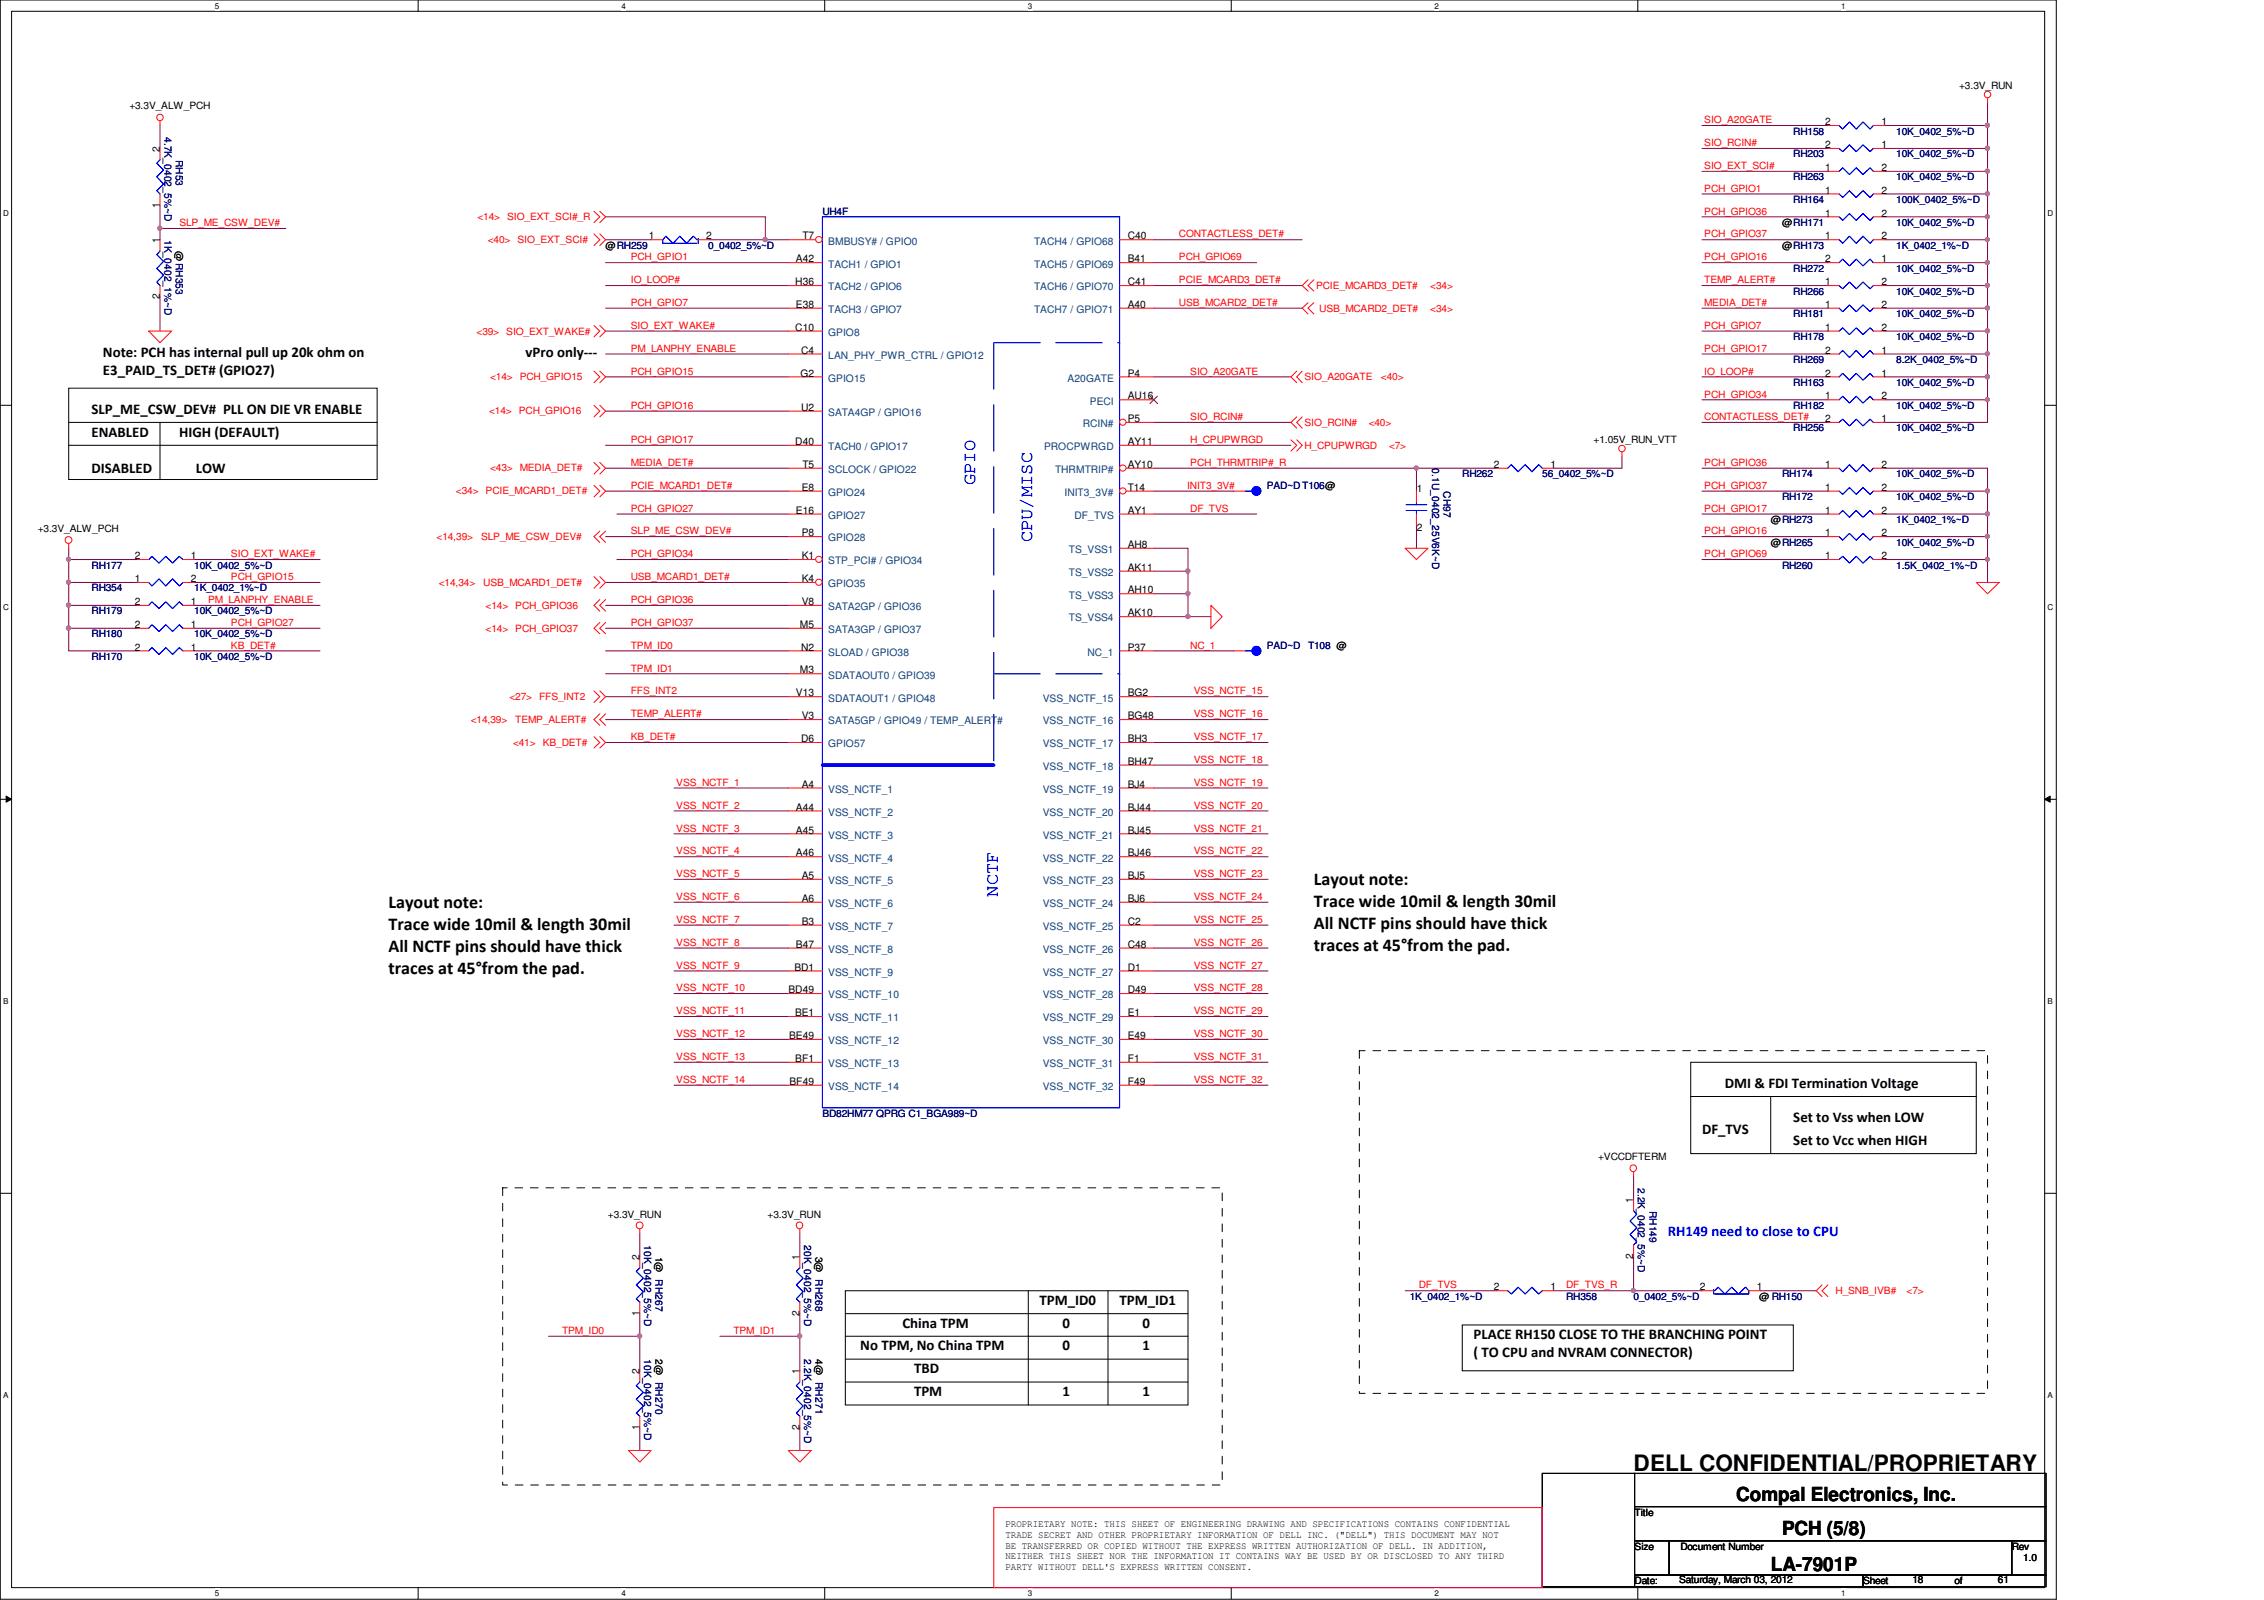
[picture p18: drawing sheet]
<svg xmlns="http://www.w3.org/2000/svg" width="297mm" height="210mm" viewBox="0 0 297 210" stroke-linecap="round" stroke-linejoin="round" font-family="sans-serif">
<defs><g id="words">
<text font-size="3" x="214.3" y="193">DELL CONFIDENTIAL/PROPRIETARY</text>
<g font-size="2.5">
<text x="227.8" y="196.9">Compal Electronics, Inc.</text>
<text x="233.8" y="201.4">PCH (5/8)</text>
<text x="232.3" y="206.2">LA-7901P</text>
</g>
<g font-size="2.4" fill="#00f">
<text x="127.9" y="63.7" transform="rotate(-90 127.9 63.7)">GPIO</text>
<text x="135.4" y="71.2" transform="rotate(-90 135.4 71.2)">CPU/MISC</text>
<text x="130.9" y="117.6" transform="rotate(-90 130.9 117.6)">NCTF</text>
</g>
<g font-size="2.4">
<text x="51" y="119.1">Layout note:</text>
<text x="172.4" y="116.1">Layout note:</text>
<text x="172.4" y="119">Trace wide 10mil &amp; length 30mil</text>
<text x="51" y="122">Trace wide 10mil &amp; length 30mil</text>
<text x="51" y="124.9">All NCTF pins should have thick</text>
<text x="172.4" y="121.9">All NCTF pins should have thick</text>
<text x="172.4" y="124.8">traces at 45°from the pad.</text>
<text x="51" y="127.8">traces at 45°from the pad.</text>
</g>
<g font-size="1.9">
<text x="13.5" y="46.8">Note: PCH has internal pull up 20k ohm on</text>
<text x="69" y="46.8">vPro only---</text>
<text x="13.5" y="49.2">E3_PAID_TS_DET# (GPIO27)</text>
<text x="12" y="57.3">ENABLED</text>
<text x="12" y="54.3">SLP_ME_CSW_DEV# PLL ON DIE VR ENABLE</text>
<text x="23.5" y="57.3">HIGH (DEFAULT)</text>
<text x="12" y="62">DISABLED</text>
<text x="25.7" y="62">LOW</text>
<text x="226.3" y="142.7">DMI &amp; FDI Termination Voltage</text>
<text x="223.3" y="148.7">DF_TVS</text>
<text x="235.3" y="147.2">Set to Vss when LOW</text>
<text x="235.3" y="150.2">Set to Vcc when HIGH</text>
<text x="136.4" y="171.2">TPM_ID0</text>
<text x="146.9" y="171.2">TPM_ID1</text>
<text x="112.9" y="177.2">No TPM, No China TPM</text>
<text x="118.4" y="174.2">China TPM</text>
<text x="139.4" y="174.2">0</text>
<text x="139.4" y="177.2">0</text>
<text x="149.9" y="174.2">0</text>
<text x="149.9" y="177.2">1</text>
<text x="193.3" y="175.7">PLACE RH150 CLOSE TO THE BRANCHING POINT</text>
<text x="193.3" y="178.1">( TO CPU and NVRAM CONNECTOR)</text>
<text x="119.9" y="180.2">TBD</text>
<text x="119.9" y="183.2">TPM</text>
<text x="139.4" y="183.2">1</text>
<text x="149.9" y="183.2">1</text>
</g>
<text font-size="1.9" fill="#00f" x="218.8" y="162.2">RH149 need to close to CPU</text>
<g font-size="1.4">
<text x="239.5" y="16.4">2</text>
<text x="246.8" y="16.4">1</text>
<text x="21" y="19.9" transform="rotate(-90 21 19.9)">2</text>
<text x="239.5" y="19.4">2</text>
<text x="239.5" y="22.4">1</text>
<text x="246.8" y="19.4">1</text>
<text x="246.8" y="22.4">2</text>
<text x="21" y="27.3" transform="rotate(-90 21 27.3)">1</text>
<text x="239.5" y="28.4">1</text>
<text x="239.5" y="25.4">1</text>
<text x="246.8" y="28.4">2</text>
<text x="246.8" y="25.4">2</text>
<text x="21" y="31.9" transform="rotate(-90 21 31.9)">1</text>
<text x="85.1" y="31.4">1</text>
<text x="92.7" y="31.4">2</text>
<text x="104.4" y="34.4">A42</text>
<text x="105.3" y="31.4">T7</text>
<text x="148" y="31.4">C40</text>
<text x="148" y="34.4">B41</text>
<text x="239.5" y="31.4">1</text>
<text x="239.5" y="34.4">2</text>
<text x="246.8" y="31.4">2</text>
<text x="246.8" y="34.4">1</text>
<text x="21" y="39.3" transform="rotate(-90 21 39.3)">2</text>
<text x="104.3" y="37.4">H36</text>
<text x="104.4" y="40.4">E38</text>
<text x="148" y="37.4">C41</text>
<text x="148" y="40.4">A40</text>
<text x="239.5" y="40.4">1</text>
<text x="239.5" y="37.4">1</text>
<text x="246.8" y="40.4">2</text>
<text x="246.8" y="37.4">2</text>
<text x="104.3" y="43.4">C10</text>
<text x="105.1" y="46.4">C4</text>
<text x="239.5" y="46.4">2</text>
<text x="239.5" y="43.4">1</text>
<text x="246.8" y="46.4">1</text>
<text x="246.8" y="43.4">2</text>
<text x="105" y="49.4">G2</text>
<text x="105.1" y="53.9">U2</text>
<text x="148" y="52.4">AU16</text>
<text x="148" y="49.4">P4</text>
<text x="239.5" y="49.4">2</text>
<text x="239.5" y="52.4">1</text>
<text x="246.8" y="49.4">1</text>
<text x="246.8" y="52.4">2</text>
<text x="104.3" y="58.4">D40</text>
<text x="148" y="55.4">P5</text>
<text x="148" y="58.4">AY11</text>
<text x="239.5" y="55.4">2</text>
<text x="246.8" y="55.4">1</text>
<text x="105.2" y="64.4">E8</text>
<text x="105.3" y="61.4">T5</text>
<text x="148" y="64.4">T14</text>
<text x="148" y="61.4">AY10</text>
<text x="185.9" y="64.6">1</text>
<text x="196" y="61.4">2</text>
<text x="203.4" y="61.4">1</text>
<text x="239.5" y="64.4">1</text>
<text x="239.5" y="61.4">1</text>
<text x="246.8" y="64.4">2</text>
<text x="246.8" y="61.4">2</text>
<text x="104.4" y="67.4">E16</text>
<text x="105.2" y="70.4">P8</text>
<text x="148" y="71.9">AH8</text>
<text x="148" y="67.4">AY1</text>
<text x="185.9" y="69.7">2</text>
<text x="239.5" y="70.4">1</text>
<text x="239.5" y="67.4">1</text>
<text x="246.8" y="70.4">2</text>
<text x="246.8" y="67.4">2</text>
<text x="17.7" y="73.4">2</text>
<text x="17.7" y="76.4">1</text>
<text x="25.1" y="73.4">1</text>
<text x="25.1" y="76.4">2</text>
<text x="105.2" y="73.4">K1</text>
<text x="105.2" y="76.4">K4</text>
<text x="148" y="77.9">AH10</text>
<text x="148" y="74.9">AK11</text>
<text x="239.5" y="73.4">1</text>
<text x="246.8" y="73.4">2</text>
<text x="17.7" y="79.4">2</text>
<text x="17.7" y="82.4">2</text>
<text x="25.1" y="79.4">1</text>
<text x="25.1" y="82.4">1</text>
<text x="104.9" y="82.4">M5</text>
<text x="105.2" y="79.4">V8</text>
<text x="148" y="80.9">AK10</text>
<text x="17.7" y="85.3">2</text>
<text x="25.1" y="85.3">1</text>
<text x="104.9" y="88.3">M3</text>
<text x="105.1" y="85.3">N2</text>
<text x="148" y="85.3">P37</text>
<text x="104.4" y="91.4">V13</text>
<text x="105.2" y="94.4">V3</text>
<text x="148" y="91.4">BG2</text>
<text x="148" y="94.4">BG48</text>
<text x="105.1" y="97.4">D6</text>
<text x="148" y="97.4">BH3</text>
<text x="148" y="100.3">BH47</text>
<text x="104.4" y="106.3">A44</text>
<text x="105.2" y="103.3">A4</text>
<text x="148" y="103.3">BJ4</text>
<text x="148" y="106.3">BJ44</text>
<text x="104.4" y="109.3">A45</text>
<text x="104.4" y="112.4">A46</text>
<text x="148" y="109.3">BJ45</text>
<text x="148" y="112.4">BJ46</text>
<text x="105.2" y="115.3">A5</text>
<text x="105.2" y="118.3">A6</text>
<text x="148" y="115.3">BJ5</text>
<text x="148" y="118.3">BJ6</text>
<text x="104.4" y="124.3">B47</text>
<text x="105.2" y="121.3">B3</text>
<text x="148" y="121.3">C2</text>
<text x="148" y="124.3">C48</text>
<text x="103.5" y="130.3">BD49</text>
<text x="104.2" y="127.3">BD1</text>
<text x="148" y="127.3">D1</text>
<text x="148" y="130.3">D49</text>
<text x="103.5" y="136.3">BE49</text>
<text x="104.3" y="133.3">BE1</text>
<text x="148" y="133.3">E1</text>
<text x="148" y="136.3">E49</text>
<text x="103.6" y="142.3">BF49</text>
<text x="104.3" y="139.3">BF1</text>
<text x="148" y="142.3">F49</text>
<text x="148" y="139.3">F1</text>
<text x="214.3" y="157.8" transform="rotate(-90 214.3 157.8)">1</text>
<text x="83.9" y="165.3" transform="rotate(-90 83.9 165.3)">2</text>
<text x="104.9" y="165.3" transform="rotate(-90 104.9 165.3)">1</text>
<text x="214.3" y="165.1" transform="rotate(-90 214.3 165.1)">2</text>
<text x="83.9" y="172.6" transform="rotate(-90 83.9 172.6)">1</text>
<text x="104.9" y="172.6" transform="rotate(-90 104.9 172.6)">2</text>
<text x="196" y="169.3">2</text>
<text x="203.4" y="169.3">1</text>
<text x="223" y="169.3">2</text>
<text x="230.5" y="169.3">1</text>
<text x="83.9" y="180.3" transform="rotate(-90 83.9 180.3)">2</text>
<text x="104.9" y="180.3" transform="rotate(-90 104.9 180.3)">1</text>
<text x="83.9" y="187.6" transform="rotate(-90 83.9 187.6)">1</text>
<text x="104.9" y="187.6" transform="rotate(-90 104.9 187.6)">2</text>
</g>
<g font-size="1.4" fill="#004080">
<text x="108.7" y="32.1">BMBUSY# / GPIO0</text>
<text x="108.7" y="35.1">TACH1 / GPIO1</text>
<text x="135.7" y="32.1">TACH4 / GPIO68</text>
<text x="135.7" y="35.1">TACH5 / GPIO69</text>
<text x="108.7" y="38.1">TACH2 / GPIO6</text>
<text x="108.7" y="41.1">TACH3 / GPIO7</text>
<text x="135.7" y="38.1">TACH6 / GPIO70</text>
<text x="135.7" y="41.1">TACH7 / GPIO71</text>
<text x="108.7" y="47.1">LAN_PHY_PWR_CTRL / GPIO12</text>
<text x="108.7" y="44.1">GPIO8</text>
<text x="108.7" y="50.1">GPIO15</text>
<text x="140.1" y="50.1">A20GATE</text>
<text x="143" y="53.1">PECI</text>
<text x="108.7" y="59.1">TACH0 / GPIO17</text>
<text x="108.7" y="54.6">SATA4GP / GPIO16</text>
<text x="137" y="59.1">PROCPWRGD</text>
<text x="142.1" y="56">RCIN#</text>
<text x="108.7" y="65.1">GPIO24</text>
<text x="108.7" y="62.1">SCLOCK / GPIO22</text>
<text x="138.4" y="62.1">THRMTRIP#</text>
<text x="139.7" y="65.1">INIT3_3V#</text>
<text x="108.7" y="68.1">GPIO27</text>
<text x="108.7" y="71">GPIO28</text>
<text x="141" y="68.1">DF_TVS</text>
<text x="108.7" y="74">STP_PCI# / GPIO34</text>
<text x="108.7" y="77">GPIO35</text>
<text x="140.2" y="75.6">TS_VSS2</text>
<text x="140.2" y="72.6">TS_VSS1</text>
<text x="108.7" y="83.1">SATA3GP / GPIO37</text>
<text x="108.7" y="80.1">SATA2GP / GPIO36</text>
<text x="140.2" y="81.5">TS_VSS4</text>
<text x="140.2" y="78.5">TS_VSS3</text>
<text x="108.7" y="86">SLOAD / GPIO38</text>
<text x="108.7" y="89">SDATAOUT0 / GPIO39</text>
<text x="142.7" y="86">NC_1</text>
<text x="108.7" y="95">SATA5GP / GPIO49 / TEMP_ALERT#</text>
<text x="108.7" y="92">SDATAOUT1 / GPIO48</text>
<text x="136.8" y="92">VSS_NCTF_15</text>
<text x="136.8" y="95">VSS_NCTF_16</text>
<text x="108.7" y="98">GPIO57</text>
<text x="136.8" y="98">VSS_NCTF_17</text>
<text x="136.8" y="101">VSS_NCTF_18</text>
<text x="108.7" y="104">VSS_NCTF_1</text>
<text x="108.7" y="107">VSS_NCTF_2</text>
<text x="136.8" y="104">VSS_NCTF_19</text>
<text x="136.8" y="107">VSS_NCTF_20</text>
<text x="108.7" y="110">VSS_NCTF_3</text>
<text x="108.7" y="113">VSS_NCTF_4</text>
<text x="136.8" y="110">VSS_NCTF_21</text>
<text x="136.8" y="113">VSS_NCTF_22</text>
<text x="108.7" y="116">VSS_NCTF_5</text>
<text x="108.7" y="119">VSS_NCTF_6</text>
<text x="136.8" y="116">VSS_NCTF_23</text>
<text x="136.8" y="119">VSS_NCTF_24</text>
<text x="108.7" y="122">VSS_NCTF_7</text>
<text x="108.7" y="125">VSS_NCTF_8</text>
<text x="136.8" y="122">VSS_NCTF_25</text>
<text x="136.8" y="125">VSS_NCTF_26</text>
<text x="108.7" y="128">VSS_NCTF_9</text>
<text x="108.7" y="131">VSS_NCTF_10</text>
<text x="136.8" y="128">VSS_NCTF_27</text>
<text x="136.8" y="131">VSS_NCTF_28</text>
<text x="108.7" y="134">VSS_NCTF_11</text>
<text x="108.7" y="137">VSS_NCTF_12</text>
<text x="136.8" y="134">VSS_NCTF_29</text>
<text x="136.8" y="137">VSS_NCTF_30</text>
<text x="108.7" y="140">VSS_NCTF_13</text>
<text x="108.7" y="143">VSS_NCTF_14</text>
<text x="136.8" y="143">VSS_NCTF_32</text>
<text x="136.8" y="140">VSS_NCTF_31</text>
</g>
<g font-size="1.3">
<text x="257" y="11.6">+3.3V_RUN</text>
<text x="17" y="14.4">+3.3V_ALW_PCH</text>
<text x="233.8" y="29.6">@RH171</text>
<text x="23.1" y="32.9" transform="rotate(90 23.1 32.9)">@RH353</text>
<text x="79.5" y="32.6">@RH259</text>
<text x="233.8" y="32.6">@RH173</text>
<text x="209.1" y="58.1">+1.05V_RUN_VTT</text>
<text x="4.9" y="69.8">+3.3V_ALW_PCH</text>
<text x="232.3" y="71.6">@RH265</text>
<text x="232.3" y="68.6">@RH273</text>
<text x="209.7" y="152.2">+VCCDFTERM</text>
<text x="79.8" y="159.7">+3.3V_RUN</text>
<text x="100.7" y="159.7">+3.3V_RUN</text>
<text x="86" y="164.8" transform="rotate(90 86 164.8)">1@ RH267</text>
<text x="107" y="164.8" transform="rotate(90 107 164.8)">3@ RH268</text>
<text x="230.8" y="170.5">@ RH150</text>
<text x="86" y="178.3" transform="rotate(90 86 178.3)">2@ RH270</text>
<text x="107" y="178.3" transform="rotate(90 107 178.3)">4@ RH271</text>
<text x="131.9" y="200.4">PROPRIETARY NOTE: THIS SHEET OF ENGINEERING DRAWING AND SPECIFICATIONS CONTAINS CONFIDENTIAL</text>
<text x="131.9" y="201.8">TRADE SECRET AND OTHER PROPRIETARY INFORMATION OF DELL INC. (&quot;DELL&quot;) THIS DOCUMENT MAY NOT</text>
<text x="131.9" y="203.2">BE TRANSFERRED OR COPIED WITHOUT THE EXPRESS WRITTEN AUTHORIZATION OF DELL. IN ADDITION,</text>
<text x="214.5" y="198.8">Title</text>
<text x="214.5" y="203.3">Size</text>
<text x="220.5" y="203.3">Document Number</text>
<text x="263.9" y="203.3">Rev</text>
<text x="131.9" y="204.6">NEITHER THIS SHEET NOR THE INFORMATION IT CONTAINS WAY BE USED BY OR DISCLOSED TO ANY THIRD</text>
<text x="131.9" y="206">PARTY WITHOUT DELL'S EXPRESS WRITTEN CONSENT.</text>
<text x="214.5" y="207.8">Date:</text>
<text x="220.3" y="207.7">Saturday, March 03, 2012</text>
<text x="244.4" y="207.8">Sheet</text>
<text x="250.9" y="207.7">18</text>
<text x="256.5" y="207.8">of</text>
<text x="262.1" y="207.7">61</text>
<text x="265.4" y="204.8">1.0</text>
</g>
<g font-size="1.3" fill="#000080">
<text x="21.6" y="17.9" transform="rotate(90 21.6 17.9)">4.7K_0402_5%~D</text>
<text x="235.3" y="17.7">RH158</text>
<text x="248.8" y="17.7">10K_0402_5%~D</text>
<text x="23.1" y="21" transform="rotate(90 23.1 21)">RH53</text>
<text x="235.3" y="20.7">RH203</text>
<text x="235.3" y="23.7">RH263</text>
<text x="248.8" y="20.7">10K_0402_5%~D</text>
<text x="248.8" y="23.7">10K_0402_5%~D</text>
<text x="107.9" y="28.2">UH4F</text>
<text x="235.3" y="26.6">RH164</text>
<text x="248.8" y="29.6">10K_0402_5%~D</text>
<text x="248.8" y="26.6">100K_0402_5%~D</text>
<text x="21.6" y="31.5" transform="rotate(90 21.6 31.5)">1K_0402_1%~D</text>
<text x="92.9" y="32.6">0_0402_5%~D</text>
<text x="235.3" y="35.6">RH272</text>
<text x="248.8" y="32.6">1K_0402_1%~D</text>
<text x="248.8" y="35.6">10K_0402_5%~D</text>
<text x="235.3" y="41.6">RH181</text>
<text x="235.3" y="38.7">RH266</text>
<text x="248.8" y="41.6">10K_0402_5%~D</text>
<text x="248.8" y="38.7">10K_0402_5%~D</text>
<text x="235.3" y="47.6">RH269</text>
<text x="235.3" y="44.6">RH178</text>
<text x="248.8" y="47.6">8.2K_0402_5%~D</text>
<text x="248.8" y="44.6">10K_0402_5%~D</text>
<text x="235.3" y="50.6">RH163</text>
<text x="235.3" y="53.6">RH182</text>
<text x="248.8" y="50.6">10K_0402_5%~D</text>
<text x="248.8" y="53.6">10K_0402_5%~D</text>
<text x="235.3" y="56.6">RH256</text>
<text x="248.8" y="56.6">10K_0402_5%~D</text>
<text x="166.2" y="64.1">PAD~DT106@</text>
<text x="187.9" y="61.4" transform="rotate(90 187.9 61.4)">0.1U_0402_25V6K~D</text>
<text x="189.4" y="64.4" transform="rotate(90 189.4 64.4)">CH97</text>
<text x="191.9" y="62.6">RH262</text>
<text x="202.4" y="62.6">56_0402_5%~D</text>
<text x="233.8" y="65.6">RH172</text>
<text x="233.8" y="62.6">RH174</text>
<text x="248.8" y="65.6">10K_0402_5%~D</text>
<text x="248.8" y="62.6">10K_0402_5%~D</text>
<text x="248.8" y="71.6">10K_0402_5%~D</text>
<text x="248.8" y="68.6">1K_0402_1%~D</text>
<text x="12" y="74.6">RH177</text>
<text x="12" y="77.6">RH354</text>
<text x="25.5" y="74.6">10K_0402_5%~D</text>
<text x="25.5" y="77.6">1K_0402_1%~D</text>
<text x="233.8" y="74.6">RH260</text>
<text x="248.8" y="74.6">1.5K_0402_1%~D</text>
<text x="12" y="80.6">RH179</text>
<text x="12" y="83.6">RH180</text>
<text x="25.5" y="80.6">10K_0402_5%~D</text>
<text x="25.5" y="83.6">10K_0402_5%~D</text>
<text x="12" y="86.6">RH170</text>
<text x="25.5" y="86.6">10K_0402_5%~D</text>
<text x="166.2" y="85.1">PAD~D</text>
<text x="171.6" y="85.1">T108 @</text>
<text x="107.9" y="146.5">BD82HM77 QPRG C1_BGA989~D</text>
<text x="214.9" y="155.8" transform="rotate(90 214.9 155.8)">2.2K_0402_5%~D</text>
<text x="216.4" y="158.8" transform="rotate(90 216.4 158.8)">RH149</text>
<text x="84.5" y="163.3" transform="rotate(90 84.5 163.3)">10K_0402_5%~D</text>
<text x="105.5" y="163.3" transform="rotate(90 105.5 163.3)">20K_0402_5%~D</text>
<text x="185" y="170.5">1K_0402_1%~D</text>
<text x="205.5" y="170.5">RH358</text>
<text x="214.3" y="170.5">0_0402_5%~D</text>
<text x="84.5" y="178.3" transform="rotate(90 84.5 178.3)">10K_0402_5%~D</text>
<text x="105.5" y="178.3" transform="rotate(90 105.5 178.3)">2.2K_0402_5%~D</text>
</g>
<g font-size="1.3" fill="#f00">
<text x="223.6" y="16.2">SIO_A20GATE</text>
<text x="223.6" y="19.2">SIO_RCIN#</text>
<text x="223.6" y="22.2">SIO_EXT_SCI#</text>
<text x="23.5" y="29.7">SLP_ME_CSW_DEV#</text>
<text x="62.6" y="28.9">&lt;14&gt; SIO_EXT_SCI#_R</text>
<text x="223.6" y="25.1">PCH_GPIO1</text>
<text x="223.6" y="28.2">PCH_GPIO36</text>
<text x="64" y="31.9">&lt;40&gt; SIO_EXT_SCI#</text>
<text x="82.8" y="34.2">PCH_GPIO1</text>
<text x="154.7" y="34.2">PCH_GPIO69</text>
<text x="154.7" y="31.2">CONTACTLESS_DET#</text>
<text x="223.6" y="34.2">PCH_GPIO16</text>
<text x="223.6" y="31.2">PCH_GPIO37</text>
<text x="82.8" y="37.2">IO_LOOP#</text>
<text x="82.8" y="40.1">PCH_GPIO7</text>
<text x="154.7" y="37.2">PCIE_MCARD3_DET#</text>
<text x="154.7" y="40.1">USB_MCARD2_DET#</text>
<text x="172.7" y="37.9">PCIE_MCARD3_DET#</text>
<text x="173.1" y="40.9">USB_MCARD2_DET#</text>
<text x="187.7" y="37.9">&lt;34&gt;</text>
<text x="187.7" y="40.9">&lt;34&gt;</text>
<text x="223.6" y="40.1">MEDIA_DET#</text>
<text x="223.6" y="37.2">TEMP_ALERT#</text>
<text x="62.5" y="43.9">&lt;39&gt; SIO_EXT_WAKE#</text>
<text x="82.8" y="46.1">PM_LANPHY_ENABLE</text>
<text x="82.8" y="43.1">SIO_EXT_WAKE#</text>
<text x="223.6" y="46.1">PCH_GPIO17</text>
<text x="223.6" y="43.1">PCH_GPIO7</text>
<text x="64.3" y="49.9">&lt;14&gt; PCH_GPIO15</text>
<text x="82.8" y="49.1">PCH_GPIO15</text>
<text x="82.8" y="53.6">PCH_GPIO16</text>
<text x="156.2" y="49.1">SIO_A20GATE</text>
<text x="171.2" y="49.9">SIO_A20GATE</text>
<text x="181.2" y="49.9">&lt;40&gt;</text>
<text x="223.6" y="49.1">IO_LOOP#</text>
<text x="223.6" y="52.2">PCH_GPIO34</text>
<text x="64.2" y="54.4">&lt;14&gt; PCH_GPIO16</text>
<text x="82.8" y="58.1">PCH_GPIO17</text>
<text x="156.2" y="58.1">H_CPUPWRGD</text>
<text x="156.2" y="55.1">SIO_RCIN#</text>
<text x="171.2" y="58.9">H_CPUPWRGD</text>
<text x="171.2" y="55.9">SIO_RCIN#</text>
<text x="179.6" y="55.9">&lt;40&gt;</text>
<text x="182.2" y="58.9">&lt;7&gt;</text>
<text x="223.6" y="55.1">CONTACTLESS_DET#</text>
<text x="59.8" y="64.9">&lt;34&gt; PCIE_MCARD1_DET#</text>
<text x="64.3" y="61.8">&lt;43&gt; MEDIA_DET#</text>
<text x="82.8" y="61.1">MEDIA_DET#</text>
<text x="82.8" y="64.1">PCIE_MCARD1_DET#</text>
<text x="155.7" y="64.1">INIT3_3V#</text>
<text x="156.2" y="61.1">PCH_THRMTRIP#_R</text>
<text x="223.6" y="64.1">PCH_GPIO37</text>
<text x="223.6" y="61.1">PCH_GPIO36</text>
<text x="57.3" y="70.9">&lt;14,39&gt;</text>
<text x="63.1" y="70.9">SLP_ME_CSW_DEV#</text>
<text x="82.8" y="70.1">SLP_ME_CSW_DEV#</text>
<text x="82.8" y="67.1">PCH_GPIO27</text>
<text x="156.2" y="67.1">DF_TVS</text>
<text x="223.6" y="67.1">PCH_GPIO17</text>
<text x="223.6" y="70.1">PCH_GPIO16</text>
<text x="30.3" y="73.1">SIO_EXT_WAKE#</text>
<text x="30.3" y="76.1">PCH_GPIO15</text>
<text x="57.6" y="76.8">&lt;14,34&gt;</text>
<text x="63.4" y="76.8">USB_MCARD1_DET#</text>
<text x="82.8" y="76.1">USB_MCARD1_DET#</text>
<text x="82.8" y="73.1">PCH_GPIO34</text>
<text x="223.6" y="73.1">PCH_GPIO69</text>
<text x="27.3" y="79.1">PM_LANPHY_ENABLE</text>
<text x="30.3" y="82.1">PCH_GPIO27</text>
<text x="63.7" y="82.8">&lt;14&gt; PCH_GPIO37</text>
<text x="63.7" y="79.8">&lt;14&gt; PCH_GPIO36</text>
<text x="82.8" y="82.1">PCH_GPIO37</text>
<text x="82.8" y="79.1">PCH_GPIO36</text>
<text x="30.3" y="85.1">KB_DET#</text>
<text x="82.8" y="85.1">TPM_ID0</text>
<text x="82.8" y="88.1">TPM_ID1</text>
<text x="156.2" y="85.1">NC_1</text>
<text x="61.8" y="94.8">&lt;14,39&gt;</text>
<text x="66.8" y="91.8">&lt;27&gt; FFS_INT2</text>
<text x="67.6" y="94.8">TEMP_ALERT#</text>
<text x="82.8" y="94.1">TEMP_ALERT#</text>
<text x="82.8" y="91.1">FFS_INT2</text>
<text x="156.6" y="91.1">VSS_NCTF_15</text>
<text x="156.6" y="94.1">VSS_NCTF_16</text>
<text x="67.3" y="97.8">&lt;41&gt; KB_DET#</text>
<text x="82.8" y="97.1">KB_DET#</text>
<text x="156.6" y="97.1">VSS_NCTF_17</text>
<text x="156.6" y="100.1">VSS_NCTF_18</text>
<text x="88.7" y="106.1">VSS_NCTF_2</text>
<text x="88.7" y="103.1">VSS_NCTF_1</text>
<text x="156.6" y="106.1">VSS_NCTF_20</text>
<text x="156.6" y="103.1">VSS_NCTF_19</text>
<text x="88.7" y="112.1">VSS_NCTF_4</text>
<text x="88.7" y="109.1">VSS_NCTF_3</text>
<text x="156.6" y="109.1">VSS_NCTF_21</text>
<text x="156.6" y="112.1">VSS_NCTF_22</text>
<text x="88.7" y="115.1">VSS_NCTF_5</text>
<text x="88.7" y="118.1">VSS_NCTF_6</text>
<text x="156.6" y="115.1">VSS_NCTF_23</text>
<text x="156.6" y="118.1">VSS_NCTF_24</text>
<text x="88.7" y="124.1">VSS_NCTF_8</text>
<text x="88.7" y="121.1">VSS_NCTF_7</text>
<text x="156.6" y="124.1">VSS_NCTF_26</text>
<text x="156.6" y="121.1">VSS_NCTF_25</text>
<text x="88.7" y="127.1">VSS_NCTF_9</text>
<text x="88.7" y="130">VSS_NCTF_10</text>
<text x="156.6" y="130">VSS_NCTF_28</text>
<text x="156.6" y="127.1">VSS_NCTF_27</text>
<text x="88.7" y="133.1">VSS_NCTF_11</text>
<text x="88.7" y="136.1">VSS_NCTF_12</text>
<text x="156.6" y="133.1">VSS_NCTF_29</text>
<text x="156.6" y="136.1">VSS_NCTF_30</text>
<text x="88.7" y="142.1">VSS_NCTF_14</text>
<text x="88.7" y="139.1">VSS_NCTF_13</text>
<text x="156.6" y="142.1">VSS_NCTF_32</text>
<text x="156.6" y="139.1">VSS_NCTF_31</text>
<text x="186.1" y="169">DF_TVS</text>
<text x="205.5" y="169">DF_TVS_R</text>
<text x="240.8" y="169.8">H_SNB_IVB#</text>
<text x="250.1" y="169.8">&lt;7&gt;</text>
<text x="73.7" y="175">TPM_ID0</text>
<text x="96.2" y="175">TPM_ID1</text>
</g>
<g font-size="1.1">
<text x="28.2" y="1.1">5</text>
<text x="81.5" y="1.1">4</text>
<text x="134.9" y="1.1">3</text>
<text x="188.2" y="1.1">2</text>
<text x="241.6" y="1.1">1</text>
<text x=".4" y="28.3">D</text>
<text x="268.6" y="28.3">D</text>
<text x=".4" y="80">C</text>
<text x="268.6" y="80">C</text>
<text x=".4" y="131.7">B</text>
<text x="268.6" y="131.7">B</text>
<text x=".4" y="183.3">A</text>
<text x="268.6" y="183.3">A</text>
<text x="28.2" y="209.4">5</text>
<text x="81.5" y="209.4">4</text>
<text x="134.9" y="209.4">3</text>
<text x="188.2" y="209.4">2</text>
<text x="241.6" y="209.4">1</text>
</g>
</g></defs>
<path d="M0 0h269.8v209.8h-269.8zM1.5 1.5h266.8v206.8h-266.8z" fill="none" stroke="#000" stroke-width=".13"/>
<g fill="#fff">
<path d="M28.2 .2h.6v1.2h-.6z"/>
<path d="M28.2 208.4h.6v1.2h-.6z"/>
</g>
<path d="M54.9 0v1.5M54.9 208.3v1.5" fill="none" stroke="#000" stroke-width=".13"/>
<g fill="#fff">
<path d="M81.5 .2h.6v1.2h-.6z"/>
<path d="M81.5 208.4h.6v1.2h-.6z"/>
</g>
<path d="M108.2 0v1.5M108.2 208.3v1.5" fill="none" stroke="#000" stroke-width=".13"/>
<g fill="#fff">
<path d="M134.9 .2h.6v1.2h-.6z"/>
<path d="M134.9 208.4h.6v1.2h-.6z"/>
</g>
<path d="M161.5 0v1.5M161.5 208.3v1.5" fill="none" stroke="#000" stroke-width=".13"/>
<g fill="#fff">
<path d="M188.2 .2h.6v1.2h-.6z"/>
<path d="M188.2 208.4h.6v1.2h-.6z"/>
</g>
<path d="M214.9 0v1.5M214.9 208.3v1.5" fill="none" stroke="#000" stroke-width=".13"/>
<g fill="#fff">
<path d="M241.6 .2h.5v1.2h-.5z"/>
<path d="M241.6 208.4h.5v1.2h-.5z"/>
<path d="M.4 27.3h.8v1.2h-.8z"/>
<path d="M268.6 27.3h.8v1.2h-.8z"/>
<path d="M.4 79h.8v1.2h-.8z"/>
<path d="M268.6 79h.8v1.2h-.8z"/>
</g>
<path d="M0 53.2h1.5M268.3 53.2h1.4" fill="none" stroke="#000" stroke-width=".13"/>
<g fill="#fff">
<path d="M.4 130.7h.7v1.2h-.7z"/>
<path d="M268.6 130.7h.8v1.2h-.8z"/>
</g>
<path d="M0 104.9h1.5M.8 104.4l.7 .5-.7 .3zM268.3 104.9l.7-.5v.8zM268.3 104.9h1.4" fill="none" stroke="#000" stroke-width=".13"/>
<path d="M.8 104.4l.7 .5-.7 .3zM268.3 104.9l.7-.5v.8z" fill="#000"/>
<g fill="#fff">
<path d="M.4 182.4h.7v1.2h-.7z"/>
<path d="M268.6 182.4h.8v1.2h-.8z"/>
</g>
<path d="M0 156.5h1.5M268.3 156.5h1.4" fill="none" stroke="#000" stroke-width=".13"/>
<path d="M223.3 16.5h16.5M260.8 13.5v3h-13.5" fill="none" stroke="#800040" stroke-width=".13"/>
<circle cx="260.7" cy="16.4" r=".29" fill="#f0f"/>
<circle cx="260.7" cy="16.4" r=".29" fill="none" stroke="#f0f" stroke-width=".13"/>
<path d="M260.8 16.5v3" fill="none" stroke="#800040" stroke-width=".13"/>
<circle cx="260.7" cy="19.4" r=".29" fill="#f0f"/>
<circle cx="260.7" cy="19.4" r=".29" fill="none" stroke="#f0f" stroke-width=".13"/>
<path d="M223.3 19.5h16.5M247.3 19.5h13.5v3h-13.5M223.3 22.5h16.5M79.5 46.4h23.9M79.5 58.4h23.9M79.5 61.4h23.9M79.5 85.4h23.9" fill="none" stroke="#800040" stroke-width=".13"/>
<circle cx="260.7" cy="22.5" r=".29" fill="#f0f"/>
<circle cx="260.7" cy="22.5" r=".29" fill="none" stroke="#f0f" stroke-width=".13"/>
<path d="M100.4 31.5h3" fill="none" stroke="#800040" stroke-width=".13"/>
<circle cx="100.4" cy="31.4" r=".29" fill="#f0f"/>
<circle cx="100.4" cy="31.4" r=".29" fill="none" stroke="#f0f" stroke-width=".13"/>
<path d="M72 175.3h11.9v4.5" fill="none" stroke="#800040" stroke-width=".13"/>
<circle cx="83.9" cy="175.3" r=".29" fill="#f0f"/>
<circle cx="83.9" cy="175.3" r=".29" fill="none" stroke="#f0f" stroke-width=".13"/>
<path d="M79.5 28.4h20.9v3.1h-7.3M79.5 82.4h23.9M79.5 88.4h23.9M79.5 94.4h23.9M83.9 172.3v3M83.9 161.8v3M104.9 175.3v4.5M83.9 187.3v3" fill="none" stroke="#800040" stroke-width=".13"/>
<circle cx="104.9" cy="175.3" r=".29" fill="#f0f"/>
<circle cx="104.9" cy="175.3" r=".29" fill="none" stroke="#f0f" stroke-width=".13"/>
<g fill="none" stroke="#800040" stroke-width=".13">
<path d="M79.5 37.5h23.9M79.5 40.4h23.9M151.4 58.4h18M151.4 55.4h18M79.5 76.4h23.9M185.8 61.4h10.5M79.5 91.4h23.9M151.4 97.4h15M151.4 91.4h15M151.4 94.4h15M151.4 115.4h15M151.4 106.4h15"/>
<path d="M151.4 100.4h15M151.4 103.4h15M151.4 109.4h15M151.4 118.4h15M151.4 112.4h15M151.4 133.3h15M151.4 124.4h15M151.4 121.4h15M151.4 136.4h15M151.4 139.4h15M151.4 130.3h15M151.4 127.4h15"/>
<path d="M151.4 142.4h15M104.9 161.8v3M104.9 172.3v3h-10.5M104.9 187.3v3"/>
</g>
<circle cx="185.8" cy="61.4" r=".29" fill="#f0f"/>
<circle cx="185.8" cy="61.4" r=".29" fill="none" stroke="#f0f" stroke-width=".13"/>
<g fill="none" stroke="#800040" stroke-width=".13">
<path d="M151.4 34.5h13.5M151.4 49.4h18M151.4 64.4h10.5M185.8 68.9v3M185.8 61.4v3M223.3 73.4h16.5M260.8 73.4v3M88.4 112.4h15M88.4 115.4h15M88.4 106.4h15M88.4 109.4h15M88.4 118.4h15"/>
<path d="M88.4 103.4h15M88.4 133.3h15M88.4 124.4h15M88.4 139.4h15M88.4 121.4h15M88.4 127.4h15M88.4 130.3h15M88.4 136.4h15M88.4 142.4h15"/>
</g>
<circle cx="260.7" cy="73.4" r=".29" fill="#f0f"/>
<circle cx="260.7" cy="73.4" r=".29" fill="none" stroke="#f0f" stroke-width=".13"/>
<path d="M223.3 25.4h16.5M247.3 25.4h13.5M212.8 59.9v1.5h-9M9 71.9v1.5h9M25.5 73.4h16.5M151.4 61.4h34.4M247.3 73.4h13.5" fill="none" stroke="#800040" stroke-width=".13"/>
<circle cx="260.7" cy="25.4" r=".29" fill="#f0f"/>
<circle cx="260.7" cy="25.4" r=".29" fill="none" stroke="#f0f" stroke-width=".13"/>
<path d="M21 38.9v4.5M260.8 22.5v2.9M151.4 67.4h13.5M151.4 71.9h4.5v3M151.4 85.4h10.5" fill="none" stroke="#800040" stroke-width=".13"/>
<circle cx="155.8" cy="74.9" r=".29" fill="#f0f"/>
<circle cx="155.8" cy="74.9" r=".29" fill="none" stroke="#f0f" stroke-width=".13"/>
<path d="M151.4 74.9h4.5v3h-4.5M155.9 80.9h3" fill="none" stroke="#800040" stroke-width=".13"/>
<circle cx="155.8" cy="77.9" r=".29" fill="#f0f"/>
<circle cx="155.8" cy="77.9" r=".29" fill="none" stroke="#f0f" stroke-width=".13"/>
<path d="M155.9 77.9v3h-4.5" fill="none" stroke="#800040" stroke-width=".13"/>
<circle cx="155.8" cy="80.9" r=".29" fill="#f0f"/>
<circle cx="155.8" cy="80.9" r=".29" fill="none" stroke="#f0f" stroke-width=".13"/>
<path d="M79.5 31.5h5.9M79.5 64.4h23.9M79.5 97.4h23.9M184.4 169.3h11.9M214.3 164.8v4.5" fill="none" stroke="#800040" stroke-width=".13"/>
<circle cx="214.3" cy="169.3" r=".29" fill="#f0f"/>
<circle cx="214.3" cy="169.3" r=".29" fill="none" stroke="#f0f" stroke-width=".13"/>
<path d="M151.4 31.5h19.5M151.4 37.5h19.5M79.5 43.4h23.9M151.4 40.4h19.5M9 73.4v3h9M25.5 76.4h16.5M79.5 79.4h23.9M9 85.4h9M25.5 85.4h16.5M214.3 154.3v3.1M203.8 169.3h10.5" fill="none" stroke="#800040" stroke-width=".13"/>
<circle cx="9" cy="76.4" r=".29" fill="#f0f"/>
<circle cx="9" cy="76.4" r=".29" fill="none" stroke="#f0f" stroke-width=".13"/>
<circle cx="9" cy="73.4" r=".29" fill="#f0f"/>
<circle cx="9" cy="73.4" r=".29" fill="none" stroke="#f0f" stroke-width=".13"/>
<path d="M21 30h16.5M79.5 49.4h23.9M79.5 70.4h23.9" fill="none" stroke="#800040" stroke-width=".13"/>
<circle cx="21" cy="29.9" r=".29" fill="#f0f"/>
<circle cx="21" cy="29.9" r=".29" fill="none" stroke="#f0f" stroke-width=".13"/>
<path d="M21 27v4.5M79.5 34.5h23.9M79.5 53.9h23.9M9 76.4v3h9M25.5 79.4h16.5M80.9 67.4h22.5M80.9 73.4h22.5M9 82.4h9M25.5 82.4h16.5M214.3 169.3h9M231 169.3h7.3" fill="none" stroke="#800040" stroke-width=".13"/>
<circle cx="9" cy="82.4" r=".29" fill="#f0f"/>
<circle cx="9" cy="82.4" r=".29" fill="none" stroke="#f0f" stroke-width=".13"/>
<path d="M223.3 40.4h16.5M223.3 49.4h16.5M223.3 52.5h16.5M247.3 52.5h13.5M9 82.4v3" fill="none" stroke="#800040" stroke-width=".13"/>
<circle cx="260.7" cy="52.4" r=".29" fill="#f0f"/>
<circle cx="260.7" cy="52.4" r=".29" fill="none" stroke="#f0f" stroke-width=".13"/>
<path d="M260.8 49.4v3.1" fill="none" stroke="#800040" stroke-width=".13"/>
<circle cx="260.7" cy="49.4" r=".29" fill="#f0f"/>
<circle cx="260.7" cy="49.4" r=".29" fill="none" stroke="#f0f" stroke-width=".13"/>
<path d="M223.3 37.5h16.5M260.8 34.5v3h-13.5M223.3 46.4h16.5" fill="none" stroke="#800040" stroke-width=".13"/>
<circle cx="260.7" cy="34.4" r=".29" fill="#f0f"/>
<circle cx="260.7" cy="34.4" r=".29" fill="none" stroke="#f0f" stroke-width=".13"/>
<path d="M260.8 28.4v3.1M247.3 46.4h13.5v3" fill="none" stroke="#800040" stroke-width=".13"/>
<circle cx="260.7" cy="49.4" r=".29" fill="#f0f"/>
<circle cx="260.7" cy="49.4" r=".29" fill="none" stroke="#f0f" stroke-width=".13"/>
<path d="M223.3 34.5h16.5M260.8 31.5v3h-13.5" fill="none" stroke="#800040" stroke-width=".13"/>
<circle cx="260.7" cy="31.4" r=".29" fill="#f0f"/>
<circle cx="260.7" cy="31.4" r=".29" fill="none" stroke="#f0f" stroke-width=".13"/>
<path d="M223.3 43.4h16.5M247.3 49.4h13.5M260.8 40.4v3h-13.5" fill="none" stroke="#800040" stroke-width=".13"/>
<circle cx="260.7" cy="40.4" r=".29" fill="#f0f"/>
<circle cx="260.7" cy="40.4" r=".29" fill="none" stroke="#f0f" stroke-width=".13"/>
<path d="M260.8 37.5v2.9h-13.5" fill="none" stroke="#800040" stroke-width=".13"/>
<circle cx="260.7" cy="37.4" r=".29" fill="#f0f"/>
<circle cx="260.7" cy="37.4" r=".29" fill="none" stroke="#f0f" stroke-width=".13"/>
<path d="M260.8 43.4v3" fill="none" stroke="#800040" stroke-width=".13"/>
<circle cx="260.7" cy="46.4" r=".29" fill="#f0f"/>
<circle cx="260.7" cy="46.4" r=".29" fill="none" stroke="#f0f" stroke-width=".13"/>
<circle cx="260.7" cy="43.4" r=".29" fill="#f0f"/>
<circle cx="260.7" cy="43.4" r=".29" fill="none" stroke="#f0f" stroke-width=".13"/>
<path d="M223.3 28.4h16.5M223.3 31.5h16.5M247.3 28.4h13.5" fill="none" stroke="#800040" stroke-width=".13"/>
<circle cx="260.7" cy="28.4" r=".29" fill="#f0f"/>
<circle cx="260.7" cy="28.4" r=".29" fill="none" stroke="#f0f" stroke-width=".13"/>
<path d="M247.3 31.5h13.5M260.8 25.4v3M223.3 55.4h16.5M260.8 52.5v2.9h-13.5M223.3 64.4h16.5M247.3 61.4h13.5M260.8 67.4v3h-13.5" fill="none" stroke="#800040" stroke-width=".13"/>
<circle cx="260.7" cy="70.4" r=".29" fill="#f0f"/>
<circle cx="260.7" cy="70.4" r=".29" fill="none" stroke="#f0f" stroke-width=".13"/>
<path d="M247.3 67.4h13.5" fill="none" stroke="#800040" stroke-width=".13"/>
<circle cx="260.7" cy="67.4" r=".29" fill="#f0f"/>
<circle cx="260.7" cy="67.4" r=".29" fill="none" stroke="#f0f" stroke-width=".13"/>
<path d="M223.3 67.4h16.5M223.3 61.4h16.5M247.3 64.4h13.5" fill="none" stroke="#800040" stroke-width=".13"/>
<circle cx="260.7" cy="64.4" r=".29" fill="#f0f"/>
<circle cx="260.7" cy="64.4" r=".29" fill="none" stroke="#f0f" stroke-width=".13"/>
<path d="M9 79.4v3M223.3 70.4h16.5M260.8 70.4v3M260.8 61.4v6" fill="none" stroke="#800040" stroke-width=".13"/>
<circle cx="9" cy="79.4" r=".29" fill="#f0f"/>
<circle cx="9" cy="79.4" r=".29" fill="none" stroke="#f0f" stroke-width=".13"/>
<path d="M21 16.5v3" fill="none" stroke="#800040" stroke-width=".13"/>
<g fill="none" stroke="#f00" stroke-width=".13">
<path d="M21 15.9v.6M239.8 19.5h1.5M245.8 19.5h1.5M260.8 12.9v.6M21 31.5v1.4M21 37.5v1.4M77.9 30.7l.8 .8-.8 .7M77.9 27.7l.8 .7-.8 .8M78.7 30.7l.8 .8-.8 .7M78.7 27.7l.8 .7-.8 .8M103.4 37.5h4.5M171.6 36.7l-.7 .8 .7 .7"/>
<path d="M171.6 39.7l-.7 .7 .7 .8M172.4 36.7l-.8 .8 .8 .7M172.4 39.7l-.8 .7 .8 .8M239.8 28.4h1.5M239.8 37.5h1.5M245.8 28.4h1.5M245.8 37.5h1.5M19.5 43.4h3l-1.5 1.6zM77.9 53.2l.8 .7-.8 .8M77.9 42.7l.8 .7-.8 .8M77.9 48.7l.8 .7-.8 .8M78.7 53.2l.8 .7-.8 .8"/>
<path d="M78.7 42.7l.8 .7-.8 .8M78.7 48.7l.8 .7-.8 .8M103.4 40.4h4.5M103.4 46.4h4.5M103.4 58.4h4.5M146.9 58.4h4.5M169.4 57.7l.7 .7-.7 .8M170.1 57.7l.8 .7-.8 .8M170.1 48.7l-.7 .7 .7 .8M170.1 54.7l-.7 .7 .7 .8M170.9 48.7l-.8 .7 .8 .8M170.9 54.7l-.8 .7 .8 .8"/>
<path d="M212.8 59.3v.6M239.8 40.4h1.5M239.8 46.4h1.5M245.8 40.4h1.5M245.8 46.4h1.5M9 71.3v.6M18 79.4h1.5M18 73.4h1.5M24 79.4h1.5M24 73.4h1.5M77.9 63.7l.8 .7-.8 .8M77.9 75.6l.8 .8-.8 .8"/>
<path d="M77.9 60.7l.8 .7-.8 .8M78.7 78.7l-.8 .7 .8 .8M78.7 69.7l-.8 .7 .8 .8M78.7 63.7l.8 .7-.8 .8M78.7 75.6l.8 .8-.8 .8M78.7 60.7l.8 .7-.8 .8M79.5 78.7l-.8 .7 .8 .8M79.5 69.7l-.8 .7 .8 .8M103.4 67.4h4.5M103.4 70.4h4.5M103.4 64.4h4.5M103.4 61.4h4.5"/>
<path d="M158.9 79.4l1.5 1.5-1.5 1.5zM184.4 71.9h3l-1.6 1.5zM185.8 64.4v1.5M185.8 67.4v1.5M259.3 76.4h3l-1.5 1.5zM77.9 90.6l.8 .8-.8 .8M77.9 96.6l.8 .8-.8 .7M78.7 93.6l-.8 .8 .8 .8M78.7 81.7l-.8 .7 .8 .7M78.7 90.6l.8 .8-.8 .8M78.7 96.6l.8 .8-.8 .7M79.5 93.6l-.8 .8 .8 .8"/>
<path d="M79.5 81.7l-.8 .7 .8 .7M103.4 97.4h4.5M103.4 82.4h4.5M103.4 94.4h4.5M103.4 85.4h4.5M103.4 88.4h4.5M103.4 91.4h4.5M103.4 103.4h4.5M103.4 106.4h4.5M103.4 109.4h4.5M103.4 112.4h4.5M103.4 115.4h4.5"/>
<path d="M103.4 118.4h4.5M103.4 121.4h4.5M103.4 124.4h4.5M103.4 127.4h4.5M103.4 130.3h4.5M103.4 133.3h4.5M103.4 136.4h4.5M214.3 153.8v.5M83.9 161.2v.6M104.9 161.2v.6M239.1 168.6l-.8 .7 .8 .8M239.8 168.6l-.7 .7 .7 .8"/>
<path d="M82.5 190.3h2.9l-1.5 1.5zM103.4 190.3h3l-1.5 1.5zM130.4 197.8h71.9v10.5h-71.9z"/>
<circle cx="21" cy="15.4" r=".43"/>
<circle cx="260.8" cy="12.4" r=".43"/>
<circle cx="212.8" cy="58.8" r=".43"/>
<circle cx="9" cy="70.8" r=".45"/>
<circle cx="214.3" cy="153.3" r=".44"/>
<circle cx="83.9" cy="160.8" r=".45"/>
<circle cx="104.9" cy="160.8" r=".44"/>
</g>
<g fill="none" stroke="#000" stroke-width=".13">
<path d="M9 50.9h40.5v12h-40.5zM9 55.4h40.5M9 58.4h40.5M21 55.4v7.5M221.8 139.4h37.5v11.9h-37.5zM221.8 143.8h37.5M232.3 143.8v7.5M110.9 172.3h45M110.9 175.3h45M110.9 178.3h45M110.9 169.3h45v15h-45zM134.9 169.3v15"/>
<path d="M145.4 169.3v15M191.9 173.8h43.4v6h-43.4zM110.9 181.3h45M202.3 193.3h12.2v14.9h-12.2zM214.5 193.3h53.9v4.4h-53.9zM214.5 197.7h53.9v4.4h-53.9zM214.5 202.1h4.5v4.5h-4.5zM214.5 206.6h29.9v1.6h-29.9zM219 202.1h44.9v4.5h-44.9zM244.4 206.6h24v1.6h-24zM263.9 202.1h4.5v4.5h-4.5z"/>
</g>
<path d="M178.3 137.8h82.5v45h-82.5zM66 155.8h94.4v39h-94.4z" fill="none" stroke="#000" stroke-width=".13" stroke-dasharray="1 1 1 1 1 1 1 1"/>
<g fill="none" stroke="#00f" stroke-width=".13">
<path d="M241.3 19.5l.5 .4 .9-.9 .8 .9 .9-.9 1 .9 .4-.4M21 32.9l-.4 .5 .9 .9-.9 .9 .9 .9-.9 .9 .4 .5M107.9 28.4h39v116.9h-39zM241.3 28.4l.5 .5 .9-.9 .8 .9 .9-.9 1 .9 .4-.5M241.3 37.5l.5 .4 .9-.9 .8 .9 .9-.9 1 .9 .4-.4M241.3 46.4l.5-.4 .9 .9 .8-.9 .9 .9 1-.9 .4 .4M241.3 40.4l.5 .5 .9-.9 .8 .9 .9-.9 1 .9 .4-.5M19.5 79.4l.4-.4 1 .8 .9-.8 .8 .8 .9-.8 .5 .4M19.5 73.4l.4-.4 1 .9 .9-.9 .8 .9 .9-.9 .5 .4M184.5 67h2.7M184.5 66.2h2.7M185.8 65.9v.3"/>
<path d="M185.8 67v.4"/>
</g>
<path d="M107.9 100.4h22.5" fill="none" stroke="#00f" stroke-width=".42"/>
<path d="M130.4 45v55.4M130.4 45h16.5M146.9 45h.1M130.4 88.4h16.5M146.9 88.4h.1M130.4 100.4h.1" fill="none" stroke="#fff" stroke-width=".13" stroke-dasharray="6.1 2"/>
<path d="M130.4 45v55.4M130.4 45h16.5M146.9 45h.1M130.4 88.4h16.5M146.9 88.4h.1M130.4 100.4h.1" fill="none" stroke="#00f" stroke-width=".13" stroke-dasharray="6.1 2"/>
<circle cx="147.3" cy="55.4" r=".42" fill="#fff"/>
<g fill="none" stroke="#f00" stroke-width=".13">
<path d="M146.9 52.5h4.5M147.8 55.4h3.6"/>
<circle cx="147.3" cy="55.4" r=".42"/>
</g>
<path d="M150.9 52l1 1M151.8 52l-.9 1" fill="none" stroke="#804000" stroke-width=".13"/>
<circle cx="147.3" cy="61.4" r=".42" fill="#fff"/>
<g fill="none" stroke="#f00" stroke-width=".13">
<path d="M103.4 43.4h4.5M147.8 61.4h3.6"/>
<circle cx="147.3" cy="61.4" r=".42"/>
</g>
<circle cx="107.4" cy="31.4" r=".42" fill="#fff"/>
<g fill="none" stroke="#f00" stroke-width=".13">
<path d="M103.4 34.5h4.5M103.4 31.5h3.6M103.4 49.4h4.5M103.4 79.4h4.5"/>
<circle cx="107.4" cy="31.4" r=".42"/>
</g>
<circle cx="147.3" cy="64.4" r=".42" fill="#fff"/>
<g fill="none" stroke="#f00" stroke-width=".13">
<path d="M147.8 64.4h3.6"/>
<circle cx="147.3" cy="64.4" r=".42"/>
</g>
<circle cx="107.4" cy="73.4" r=".42" fill="#fff"/>
<g fill="none" stroke="#f00" stroke-width=".13">
<path d="M103.4 73.4h3.6"/>
<circle cx="107.4" cy="73.4" r=".42"/>
</g>
<circle cx="107.4" cy="76.4" r=".42" fill="#fff"/>
<g fill="none" stroke="#f00" stroke-width=".13">
<path d="M239.8 16.5h1.5M245.8 16.5h1.5M146.9 31.5h4.5M146.9 37.5h4.5M146.9 34.5h4.5M103.4 53.9h4.5M146.9 49.4h4.5M146.9 40.4h4.5M239.8 55.4h1.5M245.8 55.4h1.5M103.4 76.4h3.6M146.9 77.9h4.5"/>
<path d="M146.9 74.9h4.5M146.9 71.9h4.5M146.9 67.4h4.5M239.8 64.4h1.5M239.8 61.4h1.5M239.8 70.4h1.5M245.8 64.4h1.5M245.8 61.4h1.5M245.8 70.4h1.5M146.9 97.4h4.5M146.9 80.9h4.5M146.9 85.4h4.5"/>
<path d="M146.9 91.4h4.5M146.9 94.4h4.5M146.9 100.4h4.5M146.9 103.4h4.5M146.9 106.4h4.5M146.9 109.4h4.5M146.9 112.4h4.5M146.9 115.4h4.5M146.9 118.4h4.5M103.4 139.4h4.5M146.9 121.4h4.5M146.9 124.4h4.5"/>
<path d="M146.9 127.4h4.5M146.9 130.3h4.5M146.9 133.3h4.5M146.9 136.4h4.5M146.9 139.4h4.5M103.4 142.4h4.5M146.9 142.4h4.5M104.9 164.8v1.5M104.9 170.8v1.5M223.3 169.3h1.5M229.4 169.3h1.6"/>
<circle cx="107.4" cy="76.4" r=".42"/>
</g>
<path d="M241.3 16.5l.5 .4 .9-.9 .8 .9 .9-.9 1 .9 .4-.4M241.3 55.4l.5-.4 .9 .9 .8-.9 .9 .9 1-.9 .4 .4M241.3 64.4l.5 .5 .9-.9 .8 .9 .9-.9 1 .9 .4-.5M241.3 61.4l.5 .5 .9-.9 .8 .9 .9-.9 1 .9 .4-.5M241.3 70.4l.5 .5 .9-.9 .8 .9 .9-.9 1 .9 .4-.5M104.9 166.3l-.4 .5 .9 .9-.9 .9 .9 .9-.9 .9 .4 .4M224.8 169.2v.6M225 169.3l.4-.4 .9 .9 .9-.9 .9 .9 .9-.9 .4 .4v.5h-4.4" fill="none" stroke="#00f" stroke-width=".13"/>
<circle cx="164.8" cy="85.4" r=".59" fill="#00f"/>
<g fill="none" stroke="#00f" stroke-width=".13">
<path d="M163.4 85.4h.8"/>
<circle cx="164.8" cy="85.4" r=".59"/>
</g>
<circle cx="164.8" cy="85.4" r=".59" fill="#00f"/>
<g fill="none" stroke="#00f" stroke-width=".13">
<path d="M21 21l-.4 .4 .9 .9-.9 .9 .9 .9-.9 .9 .4 .4M91.4 31.5l-.4-.5-.9 .9-.9-.9-.9 .9-.9-.9-.5 .5v.4h4.5M91.6 31.3v.6M241.3 34.5l.5-.5 .9 .9 .8-.9 .9 .9 1-.9 .4 .5M241.3 22.5l.5-.5 .9 .9 .8-.9 .9 .9 1-.9 .4 .5M241.3 31.5l.5 .4 .9-.9 .8 .9 .9-.9 1 .9 .4-.4M241.3 25.4l.5 .5 .9-.9 .8 .9 .9-.9 1 .9 .4-.5M241.3 49.4l.5-.4 .9 .9 .8-.9 .9 .9 1-.9 .4 .4M241.3 43.4l.5-.4 .9 .9 .8-.9 .9 .9 1-.9 .4 .4M241.3 52.5l.5-.5 .9 .9 .8-.9 .9 .9 1-.9 .4 .5M19.5 76.4l.4 .5 1-1 .9 1 .8-1 .9 1 .5-.5M197.8 61.4l.5-.4 .9 .9 .9-.9 .9 .9 .9-.9 .4 .4"/>
<path d="M241.3 67.4l.5-.4 .9 .9 .8-.9 .9 .9 1-.9 .4 .4M241.3 73.4l.5-.4 .9 .9 .8-.9 .9 .9 1-.9 .4 .4M19.5 82.4l.4-.4 1 .8 .9-.8 .8 .8 .9-.8 .5 .4M19.5 85.4l.4-.4 1 .9 .9-.9 .8 .9 .9-.9 .5 .4M163.4 85.4h.8M214.3 158.8l.5 .5-.9 .9 .9 .9-.9 .9 .9 .9-.5 .4M83.9 166.3l-.4 .5 .9 .9-.9 .9 .9 .9-.9 .9 .4 .4M197.8 169.3l.5 .5 .9-.9 .9 .9 .9-.9 .9 .9 .4-.5M83.9 181.3l-.4 .5 .9 .9-.9 .9 .9 .8-.9 1 .4 .4M104.9 181.3l-.4 .5 .9 .9-.9 .9 .9 .8-.9 1 .4 .4"/>
<circle cx="164.8" cy="85.4" r=".59"/>
</g>
<g fill="none" stroke="#f00" stroke-width=".13">
<path d="M21 19.5v1.5M21 25.4v1.6M85.4 31.5h1.5M91.6 31.5h1.5M239.8 22.5h1.5M239.8 31.5h1.5M239.8 25.4h1.5M239.8 34.5h1.5M245.8 22.5h1.5M245.8 31.5h1.5M245.8 25.4h1.5M245.8 34.5h1.5"/>
<path d="M239.8 49.4h1.5M239.8 43.4h1.5M239.8 52.5h1.5M245.8 49.4h1.5M245.8 43.4h1.5M245.8 52.5h1.5M18 76.4h1.5M24 76.4h1.5M196.3 61.4h1.5M202.3 61.4h1.5M239.8 67.4h1.5M239.8 73.4h1.5"/>
<path d="M245.8 67.4h1.5M245.8 73.4h1.5M18 85.4h1.5M18 82.4h1.5M24 85.4h1.5M24 82.4h1.5M161.9 85.4h1.5M214.3 157.4v1.4M83.9 164.8v1.5M83.9 170.8v1.5M83.9 179.8v1.5M104.9 179.8v1.5"/>
<path d="M196.3 169.3h1.5M202.3 169.3h1.5M214.3 163.3v1.5M83.9 185.8v1.5M104.9 185.8v1.5"/>
</g>
<circle cx="164.9" cy="64.4" r=".58" fill="#00f"/>
<g fill="none" stroke="#00f" stroke-width=".13">
<path d="M163.4 64.4h.8"/>
<circle cx="164.9" cy="64.4" r=".58"/>
</g>
<circle cx="164.9" cy="64.4" r=".58" fill="#00f"/>
<g fill="none" stroke="#00f" stroke-width=".13">
<path d="M163.4 64.4h.8"/>
<circle cx="164.9" cy="64.4" r=".58"/>
</g>
<path d="M161.9 64.4h1.5" fill="none" stroke="#f00" stroke-width=".13"/>
<circle cx="260.7" cy="16.4" r=".29" fill="#f0f"/>
<circle cx="260.7" cy="16.4" r=".29" fill="none" stroke="#f0f" stroke-width=".13"/>
<circle cx="260.7" cy="19.4" r=".29" fill="#f0f"/>
<circle cx="260.7" cy="19.4" r=".29" fill="none" stroke="#f0f" stroke-width=".13"/>
<circle cx="260.7" cy="22.5" r=".29" fill="#f0f"/>
<circle cx="260.7" cy="22.5" r=".29" fill="none" stroke="#f0f" stroke-width=".13"/>
<circle cx="100.4" cy="31.4" r=".29" fill="#f0f"/>
<circle cx="100.4" cy="31.4" r=".29" fill="none" stroke="#f0f" stroke-width=".13"/>
<circle cx="83.9" cy="175.3" r=".29" fill="#f0f"/>
<circle cx="83.9" cy="175.3" r=".29" fill="none" stroke="#f0f" stroke-width=".13"/>
<circle cx="104.9" cy="175.3" r=".29" fill="#f0f"/>
<circle cx="104.9" cy="175.3" r=".29" fill="none" stroke="#f0f" stroke-width=".13"/>
<circle cx="185.8" cy="61.4" r=".29" fill="#f0f"/>
<circle cx="185.8" cy="61.4" r=".29" fill="none" stroke="#f0f" stroke-width=".13"/>
<circle cx="260.7" cy="73.4" r=".29" fill="#f0f"/>
<circle cx="260.7" cy="73.4" r=".29" fill="none" stroke="#f0f" stroke-width=".13"/>
<circle cx="260.7" cy="25.4" r=".29" fill="#f0f"/>
<circle cx="260.7" cy="25.4" r=".29" fill="none" stroke="#f0f" stroke-width=".13"/>
<circle cx="155.8" cy="74.9" r=".29" fill="#f0f"/>
<circle cx="155.8" cy="74.9" r=".29" fill="none" stroke="#f0f" stroke-width=".13"/>
<circle cx="155.8" cy="77.9" r=".29" fill="#f0f"/>
<circle cx="155.8" cy="77.9" r=".29" fill="none" stroke="#f0f" stroke-width=".13"/>
<circle cx="155.8" cy="80.9" r=".29" fill="#f0f"/>
<circle cx="155.8" cy="80.9" r=".29" fill="none" stroke="#f0f" stroke-width=".13"/>
<circle cx="214.3" cy="169.3" r=".29" fill="#f0f"/>
<circle cx="214.3" cy="169.3" r=".29" fill="none" stroke="#f0f" stroke-width=".13"/>
<circle cx="9" cy="76.4" r=".29" fill="#f0f"/>
<circle cx="9" cy="76.4" r=".29" fill="none" stroke="#f0f" stroke-width=".13"/>
<circle cx="9" cy="73.4" r=".29" fill="#f0f"/>
<circle cx="9" cy="73.4" r=".29" fill="none" stroke="#f0f" stroke-width=".13"/>
<circle cx="21" cy="29.9" r=".29" fill="#f0f"/>
<circle cx="21" cy="29.9" r=".29" fill="none" stroke="#f0f" stroke-width=".13"/>
<circle cx="9" cy="82.4" r=".29" fill="#f0f"/>
<circle cx="9" cy="82.4" r=".29" fill="none" stroke="#f0f" stroke-width=".13"/>
<circle cx="260.7" cy="52.4" r=".29" fill="#f0f"/>
<circle cx="260.7" cy="52.4" r=".29" fill="none" stroke="#f0f" stroke-width=".13"/>
<circle cx="260.7" cy="49.4" r=".29" fill="#f0f"/>
<circle cx="260.7" cy="49.4" r=".29" fill="none" stroke="#f0f" stroke-width=".13"/>
<circle cx="260.7" cy="34.4" r=".29" fill="#f0f"/>
<circle cx="260.7" cy="34.4" r=".29" fill="none" stroke="#f0f" stroke-width=".13"/>
<circle cx="260.7" cy="49.4" r=".29" fill="#f0f"/>
<circle cx="260.7" cy="49.4" r=".29" fill="none" stroke="#f0f" stroke-width=".13"/>
<circle cx="260.7" cy="31.4" r=".29" fill="#f0f"/>
<circle cx="260.7" cy="31.4" r=".29" fill="none" stroke="#f0f" stroke-width=".13"/>
<circle cx="260.7" cy="40.4" r=".29" fill="#f0f"/>
<circle cx="260.7" cy="40.4" r=".29" fill="none" stroke="#f0f" stroke-width=".13"/>
<circle cx="260.7" cy="37.4" r=".29" fill="#f0f"/>
<circle cx="260.7" cy="37.4" r=".29" fill="none" stroke="#f0f" stroke-width=".13"/>
<circle cx="260.7" cy="46.4" r=".29" fill="#f0f"/>
<circle cx="260.7" cy="46.4" r=".29" fill="none" stroke="#f0f" stroke-width=".13"/>
<circle cx="260.7" cy="43.4" r=".29" fill="#f0f"/>
<circle cx="260.7" cy="43.4" r=".29" fill="none" stroke="#f0f" stroke-width=".13"/>
<circle cx="260.7" cy="28.4" r=".29" fill="#f0f"/>
<circle cx="260.7" cy="28.4" r=".29" fill="none" stroke="#f0f" stroke-width=".13"/>
<circle cx="260.7" cy="70.4" r=".29" fill="#f0f"/>
<circle cx="260.7" cy="70.4" r=".29" fill="none" stroke="#f0f" stroke-width=".13"/>
<circle cx="260.7" cy="67.4" r=".29" fill="#f0f"/>
<circle cx="260.7" cy="67.4" r=".29" fill="none" stroke="#f0f" stroke-width=".13"/>
<circle cx="260.7" cy="64.4" r=".29" fill="#f0f"/>
<circle cx="260.7" cy="64.4" r=".29" fill="none" stroke="#f0f" stroke-width=".13"/>
<circle cx="9" cy="79.4" r=".29" fill="#f0f"/>
<circle cx="9" cy="79.4" r=".29" fill="none" stroke="#f0f" stroke-width=".13"/>
<use href="#words"/>
</svg>
